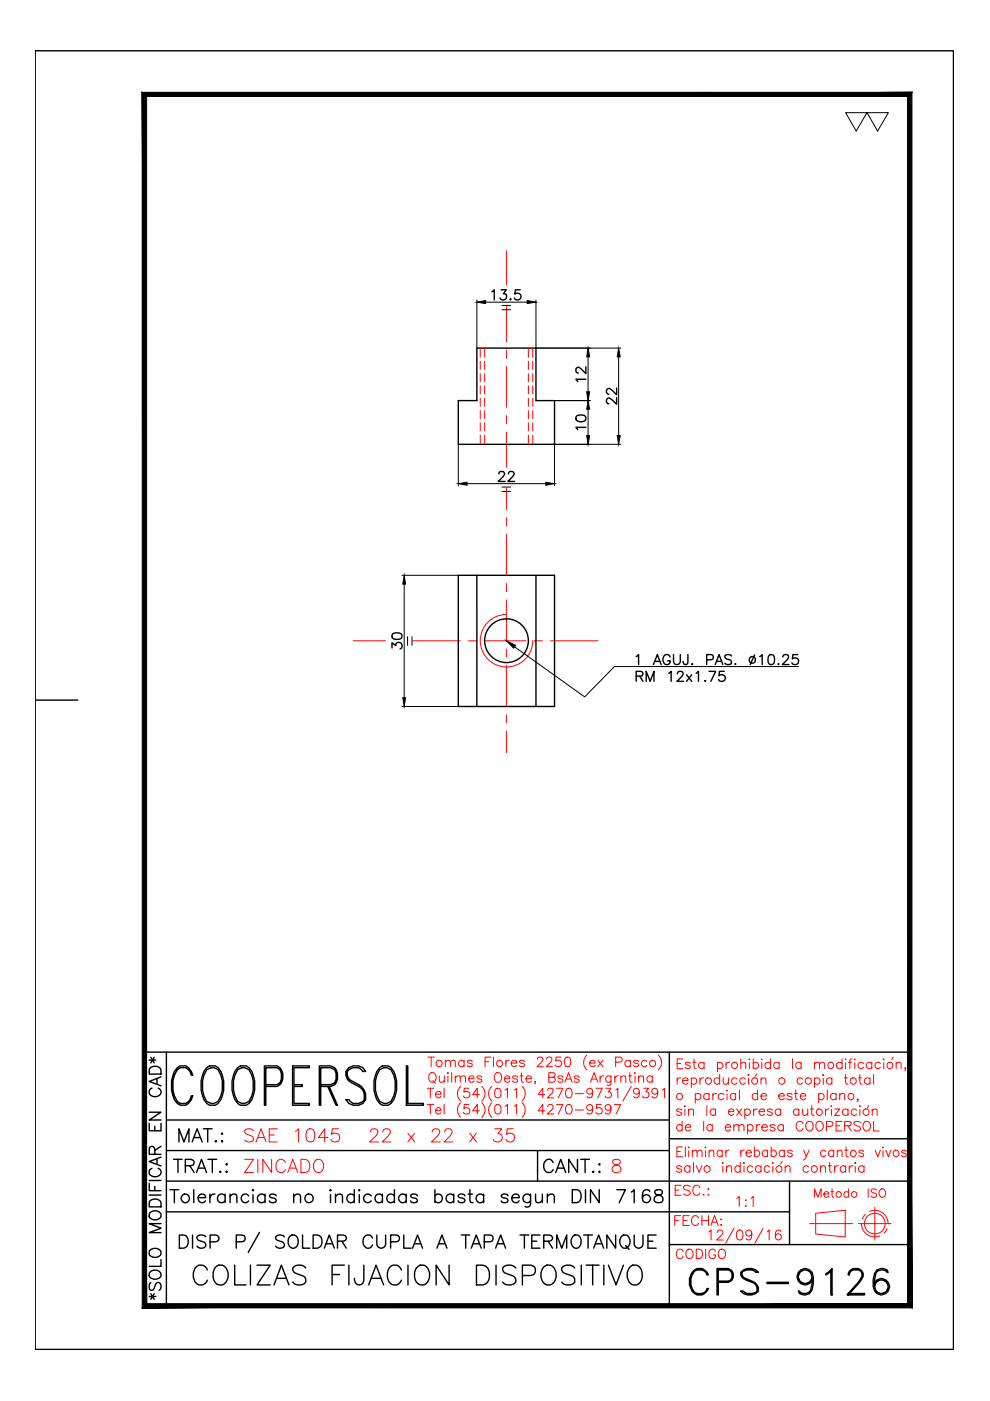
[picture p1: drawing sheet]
<svg xmlns="http://www.w3.org/2000/svg" width="210mm" height="297mm" viewBox="0 0 210 297" stroke-linecap="round" stroke-linejoin="round" font-family="sans-serif">
<!-- layer: CL -->
<g fill="none" stroke="#f00" stroke-width=".21">
<path d="M107.4 53.2v7.2M107.4 65v7.5M107.4 74.2v1.8M107.4 77.7v8.7M107.4 88.1v1.7M107.4 91.6v7.5M107.4 103.5v4.5M107.4 109.8v1.7M107.4 113.3v8.7M74.9 135.9h6.9M87.5 135.9h10.1M99.3 135.9h1.8"/>
<path d="M102.8 135.9h8.7M107.4 123.7v1.7M107.4 127.2v8.7M107.4 137.6v1.7M113.3 135.9h1.7M116.7 135.9h10.1M107.4 141.1v8.7M107.4 151.5v1.8M107.4 155v4.6"/>
</g>
<!-- layer: 0 -->
<g fill="none" stroke="#000" stroke-width=".3">
<path d="M7.5 10.8h194.7v275.3h-194.7zM101.1 73.8h12.5v11.1h4v9.3h-20.4v-9.3h3.9zM97.2 122h20.4v27.8h-20.4zM101.1 122v27.8M113.6 122v27.8M7.5 148.4h9M30.6 223.1h162.3v53.7h-162.3zM31.6 238.2v1.5h2.5v-1.5M31.6 235.8h2.5l-2.5 1.7h2.5M31.6 224.8h1.4M31.7 226.5a1.43 1.43 0 0 1 2.4 .4v.8h-2.5zM32 224.2l.7 1.2"/>
<path d="M32.2 230.7a.94 .94 0 0 0-.6 1 .94 .94 0 0 0 1 .8 1.12 1.12 0 0 0 1.2-.2 1.12 1.12 0 0 0 .2-1.2l-.5-.4M32.7 224.2l-.7 1.2M32.8 238.8v.9M33.3 228.7v1.2M34.1 228.3l-2.5 1 2.5 .9M35.3 237.5h106.6M35.3 223.1v53.7M37.6 226.4l.6-.4a2.21 2.21 0 0 1 2.7 2h-.3l-.3-.8-.9-.8h-1.2l-.6 .4a6.1 6.1 0 0 0 0 6.7l.6 .4h1.2l.9-.8 .3-.8h.3a2.08 2.08 0 0 1-3.3 1.6 6.1 6.1 0 0 1 0-7.5zM43.1 239.3h1.9M43.8 226.4l.6-.4a2.22 2.22 0 0 1 2.7 2 6.4 6.4 0 0 1-.9 5.9l-.6 .4a2.22 2.22 0 0 1-2.7-2 6.4 6.4 0 0 1 .9-5.9zM43.8 226.8l1-.4h.6l.8 .4a6.3 6.3 0 0 1 0 6.7l-.8 .4h-.6l-1-.4a6.3 6.3 0 0 1 0-6.7zM44 239.3v2.8"/>
<path d="M50.4 226.4l.6-.4a2.22 2.22 0 0 1 2.7 2 6.4 6.4 0 0 1-.9 5.9l-.6 .4a2.22 2.22 0 0 1-2.7-2 6.4 6.4 0 0 1 .9-5.9zM50.4 226.8l.9-.4h.6l.9 .4a6.3 6.3 0 0 1 0 6.7l-.9 .4h-.6l-.9-.4a6.3 6.3 0 0 1 0-6.7zM56.4 230h2.3l.7-.4 .3-.8v-1.2l-.3-.8-.7-.4h-2.3v7.9h-.3v-8.3h2.6a2.48 2.48 0 0 1 0 4.3h-2.3M62 226h3.6v.4h-3.3v7.5h3.3v.4h-3.6zM62.3 230h1.8v.3h-1.8M68 230h2.1l.9-.4 .3-.8v-1.2l-.3-.8-.9-.4h-2.1v7.9h-.3v-8.3h2.4a2.29 2.29 0 0 1 1.2 3.6l-.3 .4-.9 .3h-2.1M69.5 230.3l1.8 4h.3l-1.8-4M74 226.4a2.41 2.41 0 0 1 3.5 .8h-.6l-.3-.4a2.08 2.08 0 0 0-3 .4v.8l.4 .8 2 1.2a2.94 2.94 0 0 1 1.5 3.1 2.37 2.37 0 0 1-4.2 0h.7l.3 .4a2.02 2.02 0 0 0 2.9-.4 2.39 2.39 0 0 0-1.2-2.8l-1.4-.7a2.16 2.16 0 0 1-1.3-2.4zM80.5 226.4l.6-.4a2.22 2.22 0 0 1 2.7 2 6.4 6.4 0 0 1-.9 5.9l-.6 .4a2.22 2.22 0 0 1-2.7-2 6.4 6.4 0 0 1 .9-5.9zM80.5 226.8l.9-.4h.6l.9 .4a6.3 6.3 0 0 1 0 6.7l-.9 .4h-.6l-.9-.4a6.3 6.3 0 0 1 0-6.7zM86.2 226h.3v7.9h3.3v.4h-3.6zM141.9 223.1v53.7"/>
<path d="M31.6 250.9v1.5h2.5M31.6 253.4h2.5M31.6 250.3h2.5M31.7 257.2a1.49 1.49 0 0 1 2.4 .2 1.33 1.33 0 0 1-.9 1.3 1.33 1.33 0 0 1-1.5-.5zM31.7 254.7a1.43 1.43 0 0 1 2.4 .4v.8h-2.5zM32.2 247.7a.91 .91 0 0 0-.6 1 .91 .91 0 0 0 1 .8 1.12 1.12 0 0 0 1.2-.3 1.12 1.12 0 0 0 .2-1.2l-.5-.3M32.8 244.7v-1.1a.61 .61 0 0 0-1-.4l-.2 .4v1.1h2.5M32.8 251.5v.9M33.3 245.7v1.2M34.1 259.4h-2.5l2.5 1-2.5 .9h2.5M34.1 245.3l-2.5 1 2.5 .9M34.1 243l-1.3 .9"/>
<path d="M35.3 256.9h132.1M35.3 250.4h157.6M35.3 243.9h106.6M36 252.2h1.9M36.8 245.8h1.8M37 252.2v2.8M37.7 245.8v2.8M37.9 242.1v-2.8l1.1 2.8 1.1-2.8v2.8M39.3 247.2l1.6-.2a.66 .66 0 0 0 0-1l-.4-.2h-1.2v2.8M40.2 247.2l1 1.4M40.7 242.1l1.1-2.8 1.1 2.8M41.1 252.2v2.8"/>
<path d="M41.1 241.2h1.3M41.7 248.6l1-2.8 1.1 2.8M42 253.9h1.6a.81 .81 0 0 0-1-.8 .81 .81 0 0 0-.6 1.1 .85 .85 0 0 0 .7 .8 .85 .85 0 0 0 .9-.4M42.1 247.7h1.3M44.1 245.8h1.8M44.5 253.2v1.8M45 245.8v2.8M45.6 253.2a.92 .92 0 0 0-1.1 .7M45.6 242l.2-.1 .1 .1-.1 .1zM46.6 248.5l.1-.2 .1 .2-.1 .1zM47 240.4l.1-.1 .1 .1-.1 .1zM47 242l.1-.1 .1 .1-.1 .1z"/>
<path d="M47.7 253.5a.9 .9 0 0 0-1.3-.1 .9 .9 0 0 0 0 1.3 .9 .9 0 0 0 1.3-.1M47.7 253.2v1.8M47.9 246.9l.2-.2 .1 .2-.1 .1zM47.9 248.5l.2-.2 .1 .2-.1 .1zM48.8 253.7l.6-.5 .7 .1 .1 1.7M48.8 253.2v1.8M52.7 253.5a.88 .88 0 0 0-1.3-.1 .88 .88 0 0 0 0 1.3 .88 .88 0 0 0 1.3-.1M53.7 252.2l.1 .2-.1 .1-.2-.1zM53.7 253.3v1.7M56.2 253.5a.9 .9 0 0 0-1.3-.1 .9 .9 0 0 0 0 1.3 .9 .9 0 0 0 1.3-.1M56.2 253.2v1.8M58.6 253.5a.84 .84 0 0 0-1.5 0l.1 .3 1.2 .4 .2 .4a.84 .84 0 0 1-1.5 0"/>
<path d="M62.3 253.7l.6-.5 .7 .1 .1 1.7M62.3 253.2v1.8M70.1 252.2l.1 .2-.1 .1-.2-.1zM70.1 253.3v1.7M71.1 253.7l.7-.5 .7 .1 .1 1.7M71.1 253.2v1.8M75.1 253.5a.88 .88 0 0 0-1.3-.1 .88 .88 0 0 0 0 1.3 .88 .88 0 0 0 1.3-.1M75.1 252.2v2.8M76.2 252.2l.1 .2-.1 .1-.2-.1zM76.2 253.3v1.7M78.7 253.5a.9 .9 0 0 0-1.3-.1 .9 .9 0 0 0 0 1.3 .9 .9 0 0 0 1.3-.1M81.1 253.5a.88 .88 0 0 0-1.3-.1 .88 .88 0 0 0 0 1.3 .88 .88 0 0 0 1.3-.1"/>
<path d="M81.1 253.2v1.8M83.6 253.5a.9 .9 0 0 0-1.3-.1 .9 .9 0 0 0 0 1.3 .9 .9 0 0 0 1.3-.1M83.6 252.2v2.8M86.1 253.5a.9 .9 0 0 0-1.3-.1 .9 .9 0 0 0 0 1.3 .9 .9 0 0 0 1.3-.1M86.1 253.2v1.8M88.5 253.5a.84 .84 0 0 0-1.4 0l.1 .3 1.2 .4 .1 .4a.84 .84 0 0 1-1.4 0M92.2 253.5a.88 .88 0 0 1 1.3-.1 .88 .88 0 0 1 0 1.3 .88 .88 0 0 1-1.3-.1M92.2 252.2v2.8M96.2 253.5a.9 .9 0 0 0-1.3-.1 .9 .9 0 0 0 0 1.3 .9 .9 0 0 0 1.3-.1M96.2 253.2v1.8M98.6 253.5a.84 .84 0 0 0-1.5 0l.2 .3 1.1 .4 .2 .4a.84 .84 0 0 1-1.5 0M99.2 253.2h1"/>
<path d="M99.6 252.2v2.3l.2 .4 .5 .1M102.5 253.5a.9 .9 0 0 0-1.3-.1 .9 .9 0 0 0 0 1.3 .9 .9 0 0 0 1.3-.1M102.5 253.2v1.8M107.7 253.5a.84 .84 0 0 0-1.4 0l.1 .3 1.2 .4 .1 .4a.84 .84 0 0 1-1.4 0M108.5 253.9h1.6a.68 .68 0 0 0-.5-.7 .89 .89 0 0 0-1.1 1.1 .89 .89 0 0 0 1.6 .3M112.5 253.2v2.1a.75 .75 0 0 1-1.2 .5M112.5 253.5a.9 .9 0 0 0-1.3-.1 .9 .9 0 0 0 0 1.3 .9 .9 0 0 0 1.3-.1M113.6 253.2l.1 1.7 .7 .1 .6-.5M114 243.9v6.5M115 253.2v1.8M116 253.7l.7-.5 .7 .1 .1 .4v1.3M116 253.2v1.8"/>
<path d="M117.3 246.5a.95 .95 0 0 0-1.5-.5 1.58 1.58 0 0 0 .3 2.6 .97 .97 0 0 0 1.2-.6M117.8 248.6l1.1-2.8 1 2.8M118.2 247.7h1.3M121.3 252.2h1a1.46 1.46 0 0 1 .9 1.4 1.46 1.46 0 0 1-.9 1.4h-1zM122.4 245.8v2.8l-1.8-2.8v2.8M123.1 245.8h1.9M124.1 245.8v2.8M124.1 252.2v2.8M125.6 248.5l.2-.2 .1 .2-.1 .1zM127 246.9l.1-.2 .1 .2-.1 .1zM127 248.5l.1-.2 .1 .2-.1 .1zM127.1 252.2v2.8l-1.9-2.8v2.8"/>
<path d="M130.8 252.2h1.8l-1.3 2.8M133.8 252.7l.7-.5v2.8M137.8 252.6a.79 .79 0 0 0-.8-.4 .79 .79 0 0 0-.7 .5 2.08 2.08 0 0 0 .3 2.2 .87 .87 0 0 0 1.3-.4 .87 .87 0 0 0-.6-1.2 .87 .87 0 0 0-1.1 .8M139 252.4l-.2 .5a1.53 1.53 0 0 0 1.4 .6 .76 .76 0 0 1 .4 .9 .76 .76 0 0 1-.7 .6 .93 .93 0 0 1-1.2-.5 .87 .87 0 0 1 .8-1.1l.6-.1a.58 .58 0 0 0 .2-.9l-.4-.2zM141.9 241.4h51M167.4 250.4v13.5M31.6 274.9h1.4M31.7 269.8a1.46 1.46 0 0 1 2.4 .2 1.33 1.33 0 0 1-.9 1.2 1.33 1.33 0 0 1-1.5-.5zM31.7 265.1a1.49 1.49 0 0 1 2.4 .3 1.33 1.33 0 0 1-.9 1.2 1.33 1.33 0 0 1-1.5-.5zM32 271.9a1.12 1.12 0 0 0 0 1.7 .6 .6 0 0 0 .7-.5l.2-.7a.59 .59 0 0 1 .5-.5 .59 .59 0 0 1 .6 .3 1.07 1.07 0 0 1-.2 1.4M32 274.3l.7 1.2M32.7 274.3l-.7 1.2"/>
<path d="M34.1 267.1v1.4h-2.5M38 261.8h1a1.49 1.49 0 0 1 .9 1.4 1.49 1.49 0 0 1-.9 1.4h-1zM40.8 261.8v2.8M43.6 262.2a1.27 1.27 0 0 0-1.8 0 .69 .69 0 0 0 .5 .8l.8 .3a.68 .68 0 0 1 .5 .5 .68 .68 0 0 1-.2 .7 1.21 1.21 0 0 1-1.6-.3M44 269.3a1.42 1.42 0 0 0-1.4-1.1 1.42 1.42 0 0 0-1.4 1.1 2.4 2.4 0 0 0 1 3.1 1.49 1.49 0 0 0 1.8-1M44.5 263.3h1.2a.72 .72 0 0 0 .7-.5 .72 .72 0 0 0-.2-.7l-.5-.3h-1.2v2.8M45.9 268.4a1.61 1.61 0 0 1 2.5 1.4 1.94 1.94 0 0 1-2 2.6 2.47 2.47 0 0 1-.5-4zM49.8 268.2v4.2h2.3M50.1 263.3l1.6-.1a.76 .76 0 0 0 0-1.2l-1.6-.2v2.8M53.1 268.2v4.2M54.5 268.2h2.8l-2.8 4.2h2.8M55 261.3l-2.4 4.2"/>
<path d="M58.1 272.4l1.6-4.2 1.6 4.2M58.7 271h2M60.3 262.2a1.27 1.27 0 0 0-1.9 0 .68 .68 0 0 0 .6 .8l.8 .3a.7 .7 0 0 1 .2 1.2 1.21 1.21 0 0 1-1.6-.3M61.4 262.2a1.04 1.04 0 0 1 1.1-.3 1.04 1.04 0 0 1 .7 1 1.21 1.21 0 0 1-.3 1.3 1.21 1.21 0 0 1-1.3 .3 1.74 1.74 0 0 1-.2-2.3zM64.1 261.8v2.8h1.6M64.8 268.8a1.8 1.8 0 0 0-2.7 0 .99 .99 0 0 0 .7 1.2l1.6 .6 .4 .6v.6a1.8 1.8 0 0 1-2.7 0M66.4 261.8h.9a1.49 1.49 0 0 1 1 1.4 1.49 1.49 0 0 1-1 1.4h-.9zM68.8 264.6l1-2.8 1.1 2.8M69.2 263.7h1.3M70.4 270.2h1.6M71.6 263.2l1.6-.2a.65 .65 0 0 0 0-1l-1.6-.2v2.8M72.5 263.2l.9 1.4"/>
<path d="M73 268.2h-2.6v4.2M74 268.2v4.2M77.1 268.2v3.2l-.1 .6a.96 .96 0 0 1-1.6 0l-.2-1M78.2 272.4l1.5-4.2 1.6 4.2M78.8 271h1.9M79 262.5a1.03 1.03 0 0 0-1.2-.7 1.03 1.03 0 0 0-.8 1.1 1.34 1.34 0 0 0 1.3 1.7l.7-.6M79.9 261.8v2a.94 .94 0 0 0 .9 .8 .94 .94 0 0 0 1-.8v-2M82.8 263.3l1.6-.1a.76 .76 0 0 0 0-1.2l-1.6-.2v2.8M85.1 269.3a1.52 1.52 0 0 0-1.7-1.1 1.52 1.52 0 0 0-1.3 1.6 2.27 2.27 0 0 0 1.2 2.6 1.49 1.49 0 0 0 1.8-1M85.6 261.8v2.8h1.6M86.5 268.2v4.2M87.5 264.6l1-2.8 1.1 2.8"/>
<path d="M87.9 263.7h1.3M88.3 268.8a1.43 1.43 0 0 1 1.4-.6 1.43 1.43 0 0 1 1.2 1.1 2.4 2.4 0 0 1-1 3.1 1.67 1.67 0 0 1-2-1.6v-1zM92.6 264.6l1.1-2.8 1.1 2.8M93 263.7h1.3M95.2 268.2v4.2l-2.7-4.2v4.2M97.8 261.8h1.8M98.7 261.8v2.8M99.9 264.6l1.1-2.8 1 2.8M100.3 263.7h1.3M101 268.2h1.4a2.28 2.28 0 0 1 1 3.6l-.4 .4-.6 .2h-1.4zM102.7 263.3l1.6-.1a.73 .73 0 0 0 .2-.8 .73 .73 0 0 0-.6-.6h-1.2v2.8M105.1 264.6l1-2.8 1.1 2.8"/>
<path d="M105.2 268.2v4.2M105.5 263.7h1.3M109.4 268.8a1.86 1.86 0 0 0-2.8 0 1.06 1.06 0 0 0 .8 1.2l1.2 .4a1.13 1.13 0 0 1 .8 1.4 1.86 1.86 0 0 1-2.8 0M110.3 261.8h1.8M110.8 270.4h1.7a1.1 1.1 0 0 0 1.1-1.1 1.1 1.1 0 0 0-1.1-1.1h-1.7v4.2M111.2 261.8v2.8M112.7 263.2h1.1M114.5 261.8h-1.8v2.8h1.8M115.3 263.2h1.2a.73 .73 0 0 0 .7-.8l-.3-.4-.4-.2h-1.2v2.8M115.5 268.4a1.61 1.61 0 0 1 2.4 1.4 1.94 1.94 0 0 1-2 2.6 2.41 2.41 0 0 1-.4-4zM116.2 263.2l1 1.4M118 264.6v-2.8l1.1 2.8 1.1-2.8v2.8"/>
<path d="M121.6 262a1.04 1.04 0 0 1 1.6 .9 1.29 1.29 0 0 1-1.3 1.7 1.61 1.61 0 0 1-.3-2.6zM121.8 268.8a1.8 1.8 0 0 0-2.7 0 .99 .99 0 0 0 .8 1.2l1.6 .6 .3 .6v.6a1.8 1.8 0 0 1-2.7 0M123.2 268.2v4.2M123.8 261.8h1.8M124.3 268.2h2.7M124.7 261.8v2.8M125.7 268.2v4.2M125.9 264.6l1-2.8 1.1 2.8M126.3 263.7h1.3M128 268.2v4.2M129 268.2l1.6 4.2 1.6-4.2M130.5 261.8v2.8l-1.8-2.8v2.8"/>
<path d="M131.7 262.2a1.04 1.04 0 0 1 1.2-.3 1.04 1.04 0 0 1 .7 1 1.34 1.34 0 0 1-1.4 1.7l-.2-.1a1.62 1.62 0 0 1-.3-2.3zM132.6 264.1l.8 .8M133.4 268.8a1.52 1.52 0 0 1 1.8-.5 1.52 1.52 0 0 1 1 1.5 2.27 2.27 0 0 1-1.2 2.6 1.94 1.94 0 0 1-2-2.6zM134.5 261.8v2a.94 .94 0 0 0 .9 .8 .94 .94 0 0 0 .9-.8v-2M137.4 263.2h1M139.1 261.8h-1.7v2.8h1.7M141.9 263.9h51M147.2 269.3a1.87 1.87 0 0 1 3 1h-.3l-.2-.5a1.84 1.84 0 0 0-2.5-.3 3.5 3.5 0 0 0 0 4.5 1.84 1.84 0 0 0 2.5-.3l.2-.5h.3a1.9 1.9 0 0 1-1.9 1.4 1.9 1.9 0 0 1-1.8-1.4 3.2 3.2 0 0 1 .7-3.9zM152.3 271.6h2.1l.6-.2 .2-.6v-.8l-.2-.5-.6-.2h-2.1v5.2h-.3v-5.5h2.4a1.51 1.51 0 0 1 1.1 1.4 1.51 1.51 0 0 1-1.1 1.5h-2.1M157.1 269.8a2.43 2.43 0 0 1 3.7 0h-.6a2.04 2.04 0 0 0-2.9 0v.5l.3 .5a7.1 7.1 0 0 1 2.9 1.6l.3 .5v.8a2.45 2.45 0 0 1-3.7 0h.5a1.96 1.96 0 0 0 2.9 0 1.52 1.52 0 0 0-1.1-1.8 2.81 2.81 0 0 1-2.3-1.6zM162.6 271.9h4.5v.2h-4.5zM169.3 271.1a1.58 1.58 0 0 0 2.3 .8l.6-.8"/>
<path d="M169.3 270.3a1.58 1.58 0 0 1 2.3-.8l.6 .8M169.5 274l.8 .2 1.3-.2M170.3 269.3a1.58 1.58 0 0 0-.8 2.3l.8 .5M171.1 269.3l.8 .5a4.8 4.8 0 0 1-.5 4.4M172.2 271.6a1.73 1.73 0 0 1-2.6 .4 1.73 1.73 0 0 1 0-2.6 1.73 1.73 0 0 1 2.6 .4l.2 1v1.3l-.2 1.4a1.79 1.79 0 0 1-2.7 .7l-.2-.5h.2l.3 .5M172.2 270.8l-.3 .8-.8 .5M175.1 270l.5-.2 .8-.8v5.5h-.2v-5l-1.1 .8zM179.8 274.2h3.5v.3h-3.7l2.9-3.4a1.1 1.1 0 0 0-.5-1.8h-1.1l-.5 .2-.3 .8h-.3a1.39 1.39 0 0 1 1.1-1.3h1.1a1.37 1.37 0 0 1 .8 2.1l-.5 .8-2.5 2.6M185.4 273.2a1.58 1.58 0 0 0 2.4 .8l.5-.8M185.4 272.4a1.58 1.58 0 0 1 2.4-.8l.5 .8M185.9 269.5l.8-.2 1.4 .2M186.2 269.3a5.2 5.2 0 0 0-.5 4.4l.8 .5"/>
<path d="M186.5 271.4l-.8 .5-.3 .8M187.3 271.4a1.58 1.58 0 0 1 .8 2.3l-.8 .5M187.8 269.3l.3 .5h.2l-.2-.5a1.74 1.74 0 0 0-2.7 .7l-.3 1.4v1.3l.3 1a1.73 1.73 0 0 0 2.6 .4 1.73 1.73 0 0 0 0-2.6 1.73 1.73 0 0 0-2.6 .4"/>
<circle cx="107.4" cy="135.8" r="4.6"/>
<circle cx="39.3" cy="254.1" r=".91"/>
<circle cx="65.5" cy="254.1" r=".92"/>
</g>
<!-- layer: FI -->
<path d="M107.4 130.3a5.6 5.6 0 0 0-5.6 5.5 5.6 5.6 0 0 0 5.6 5.6 5.6 5.6 0 0 0 5.6-5.6" fill="none" stroke="#f00" stroke-width=".21"/>
<!-- layer: OC -->
<g fill="none" stroke="#f00" stroke-width=".21">
<path d="M101.8 73.8v1.9M101.8 76.6v1.7M101.8 79.2v1.8M102.8 73.8v1.9M102.8 76.6v1.7M102.8 79.2v1.8M112 73.8v1.9M112 76.6v1.7M112 79.2v1.8M113 73.8v1.9M113 76.6v1.7M113 79.2v1.8"/>
<path d="M101.8 81.8v1.7M101.8 84.4v1.8M101.8 87.1v1.7M101.8 89.6v1.8M101.8 92.3v1.9M102.8 81.8v1.7M102.8 84.4v1.8M102.8 87.1v1.7M102.8 89.6v1.8M102.8 92.3v1.9M112 81.8v1.7M112 84.4v1.8"/>
<path d="M112 87.1v1.7M112 89.6v1.8M112 92.3v1.9M113 81.8v1.7M113 84.4v1.8M113 87.1v1.7M113 89.6v1.8M113 92.3v1.9"/>
</g>
<!-- layer: 0 -->
<path d="M30.2 19.6l.9 .9 162.3-.9zM31.1 20.5l162.3-.9-1 .9zM192.4 20.5l1 256.8v-257.7zM192.4 20.5l1 256.8-1-.9zM30.2 277.3h163.2l-1-.9zM30.2 277.3l.9-.9h161.3zM30.2 19.6v257.7l.9-.9zM30.2 19.6l.9 .9v255.9z" fill="#000" stroke="#000" stroke-width=".21"/>
<!-- layer: CO -->
<g fill="none" stroke="#000" stroke-width=".21">
<path d="M179.3 23.9h4.5l-2.3 3.9zM183.8 23.9h4.6l-2.3 3.9zM101.1 63.6v10.1M103 64.1h8.8M106.4 64.8h1.9M106.4 65.7h1.9M113.6 63.6v10.1M113.7 73.8h17.9M124.7 75.7v7.4M131.2 75.7v16.6M97.2 94.2v8.8M117.6 94.2v8.8"/>
<path d="M117.7 94.2h13.9M117.7 84.9h7.5M124.7 86.8v5.5M99 102.5h16.7M106.4 103.3h1.9M106.4 104.2h1.9M85.2 122h11.9M85.7 123.8v24.1M86.4 135v1.8M87.3 135v1.8M109.1 137.1l14.9 10.7 6.3-6.5h39M85.2 149.8h11.9"/>
</g>
<g fill="#000" stroke="#000" stroke-width=".21">
<path d="M101.1 64.1l1.9-.4v.7zM111.8 63.7l1.8 .4-1.8 .3zM124.7 73.8l.3 1.9h-.6zM131.2 73.8l.3 1.9h-.6zM124.4 92.3h.6l-.3 1.9zM124.7 84.9l.3 1.9h-.6zM124.4 83.1h.6l-.3 1.8zM130.9 92.3h.6l-.3 1.9zM97.2 102.5l1.8-.3v.7zM115.7 102.2l1.9 .3-1.9 .4zM85.7 122l.3 1.8h-.6zM107.4 135.9l1.9 .9-.4 .6z"/>
<path d="M85.4 147.9h.6l-.3 1.9z"/>
</g>
<g fill="none" stroke="#000" stroke-width=".3">
<path d="M104.3 61.9l.5-.5v2.2M106.2 61.4h1.1l-.6 .9a.68 .68 0 0 1 .7 .8 .68 .68 0 0 1-.9 .5l-.4-.2-.1-.2M108.1 63.5h.2v.1zM110.3 61.4h-1l-.2 1a.74 .74 0 0 1 1.2-.1 .74 .74 0 0 1-.1 1.1 .74 .74 0 0 1-1.1-.2M124.2 77.8v1.4l-1.3-1.2a.47 .47 0 0 0-.5-.1 .47 .47 0 0 0-.3 .4l.1 .6 .4 .2M122.2 88.3a1.71 1.71 0 0 1 1.9 0 .73 .73 0 0 1-.3 1 1.06 1.06 0 0 1-1.7-.7zM124.2 90.6h-2.1l.4 .5M124.2 80.4h-2.1l.4 .5M130.7 84.3v1.4l-1.5-1.3-.4 .1-.2 .3v.4l.2 .3 .3 .1M130.7 82.3v1.4l-1.5-1.3-.4 .1-.2 .3v.4l.2 .3 .3 .1M105.8 100.5v-.3l.3-.2h.7a.47 .47 0 0 1 .1 .8l-1.3 1.3h1.5M107.8 100.5l.1-.3 .3-.2h.6a.47 .47 0 0 1 .1 .8l-1.2 1.3h1.4"/>
<path d="M83.1 137.4v-1.1l.8 .6a.68 .68 0 0 1 .8-.7 .68 .68 0 0 1 .5 .9l-.1 .3-.3 .2M83.2 134.5a1.71 1.71 0 0 1 1.9 0 .71 .71 0 0 1-.3 1 1.84 1.84 0 0 1-1.6-.2zM134.9 139.2l.5-.4v2.1M142.1 139.3a.78 .78 0 0 0-.9-.5 .78 .78 0 0 0-.6 .8v.5a.76 .76 0 0 0 .7 .8 .76 .76 0 0 0 .8-.8h-.5M142.8 138.8v1.5a.73 .73 0 0 0 .7 .6 .73 .73 0 0 0 .7-.6v-1.5M145.9 138.8l-.1 1.9-.3 .2-.5-.1-.2-.6M149.8 139.9l1.2-.1a.56 .56 0 0 0 .2-.6 .56 .56 0 0 0-.5-.4h-.9v2.1M155.1 139.1a.79 .79 0 0 0-.8-.3 .79 .79 0 0 0-.6 .5l.4 .4 .6 .2a.55 .55 0 0 1 .2 .9 1.04 1.04 0 0 1-1.2-.2M160 138.9l-.9 2M161.1 139.2l.5-.4v2.1M163.1 138.9a.71 .71 0 0 1 1 .3 1.84 1.84 0 0 1-.2 1.6 .73 .73 0 0 1-1-.3 1.95 1.95 0 0 1 .2-1.6zM166 139.3l.2-.4a.67 .67 0 0 1 1 .3l-.3 .7-1 1h1.4"/>
<path d="M169.1 138.8h-1l-.1 .9a.74 .74 0 0 1 1.1 0 .74 .74 0 0 1-.1 1.1 .74 .74 0 0 1-1.1-.3M134.9 143.4l1.2-.1a.52 .52 0 0 0 0-.9l-1.2-.1v2.2M135.6 143.4l.7 1.1M137 144.5v-2.2l.9 2.2 .8-2.2v2.2M138.5 140.9l.9-2.1 .8 2.1M138.9 140.2h1M141.8 142.8l.5-.5v2.2M143.6 142.8l.2-.4 .2-.1h.5l.3 .3a.67 .67 0 0 1-.3 .8l-1 1.1h1.5M145.6 143.1l1.1 1.4M146.7 140.8h.2zM146.7 143.1l-1.1 1.4M147.6 142.8l.5-.5v2.2"/>
<path d="M149.4 144.4h.2zM150.3 142.3h1.4l-1 2.2M151.7 140.9l.8-2.1 .8 2.1M151.9 140.2h1.1M153.6 142.3h-1.1v1a.74 .74 0 0 1 1.1-.1 .74 .74 0 0 1-.1 1.1 .74 .74 0 0 1-1.1-.2M155.8 140.8h.2zM164.9 140.8h.3z"/>
<circle cx="159.5" cy="139.9" r=".7"/>
</g>
<!-- layer: 1 -->
<g fill="none" stroke="#f00" stroke-width=".21">
<path d="M90.6 230.7h1.4M90.6 234.2h1.4M90.7 224.1h1.4M91.2 230.7v2.1M91.2 234.2v2M91.3 227.5a.98 .98 0 0 1 1.1 .4 .98 .98 0 0 1-.1 1.3 .75 .75 0 0 1-.9 .2 .75 .75 0 0 1-.5-.7 1.18 1.18 0 0 1 .4-1.2zM91.4 224.1v2.1M91.8 229.1l.5 .5M92.3 232h1.2a.62 .62 0 0 0-.9-.5 .62 .62 0 0 0-.2 1 .6 .6 0 0 0 1.1 0M92.3 235.4h1.2a.6 .6 0 0 0-.7-.6 .6 .6 0 0 0-.5 .8 .63 .63 0 0 0 .5 .6 .63 .63 0 0 0 .7-.3M93.1 228.1l.1 1.3 .5 .1 .5-.4M94.2 230.7v2.1"/>
<path d="M94.2 234.2v2M94.2 228.1v1.4M94.4 225.2l.5-.4 .5 .1 .1 1.3M94.4 224.8v1.4M95 227.4l.1 .1-.1 .1zM95 228.2v1.3M95.5 225.2l.4-.4 .5 .1 .1 1.3M95.8 227.4v2.1M96.5 228.5l.5-.4 .5 .1 .1 1.3M96.5 228.1v1.4M97.6 228.5l.5-.4 .5 .1 .1 1.3M97.7 230.3a2.08 2.08 0 0 0 0 3.1"/>
<path d="M97.7 233.8a2.13 2.13 0 0 0 0 3.1M98.4 225.1a.66 .66 0 0 0-1-.1 .66 .66 0 0 0 0 1 .66 .66 0 0 0 1-.1M98.4 224.8v1.4M99.4 228.7h1.1a.62 .62 0 0 0-.9-.5 .62 .62 0 0 0-.1 1 .6 .6 0 0 0 1 0M99.4 230.7h-1v.9a.73 .73 0 0 1 1 0 .73 .73 0 0 1-.1 1 .73 .73 0 0 1-1-.2M99.4 234.2h-1v.8a.72 .72 0 0 1 1 0 .72 .72 0 0 1-.1 1.1 .72 .72 0 0 1-1-.3M100.1 225.1a.6 .6 0 0 0-1 0l.3 .3 .6 .2 .1 .3a.6 .6 0 0 1-1 0M101.7 232.1h-1.5l1-1.4v2.1M101.7 235.5h-1.5l1-1.3v2M102.1 230.3a2 2 0 0 1 0 3.1M102.1 233.8a2.04 2.04 0 0 1 0 3.1M102.2 228.4a.6 .6 0 0 0-1.1 0l.3 .3 .7 .2 .1 .3a.6 .6 0 0 1-1.1 0"/>
<path d="M102.8 225.1h.8M104.1 224.1h-1.3v2.1M104.3 230.3a2.08 2.08 0 0 0 0 3.1M104.3 233.8a2.13 2.13 0 0 0 0 3.1M104.6 224.1v2.1M105.2 230.8a.69 .69 0 0 1 .9 .3 1.77 1.77 0 0 1-.2 1.6 .68 .68 0 0 1-.9-.3 1.73 1.73 0 0 1 .2-1.6zM105.2 227.5a1.02 1.02 0 0 1 1.2 .7 1.02 1.02 0 0 1-.6 1.3h-.4a1.19 1.19 0 0 1-.2-2zM105.2 234.3a.64 .64 0 0 1 .9 .2 1.73 1.73 0 0 1-.2 1.6 .68 .68 0 0 1-.9-.3 1.66 1.66 0 0 1 .2-1.5zM106.9 228.7h1.2a.62 .62 0 0 0-.9-.5 .62 .62 0 0 0-.2 1 .6 .6 0 0 0 1.1 0M107.1 231.1l.5-.4v2.1M107.1 234.5l.5-.3v2M107.2 224.8v1.4"/>
<path d="M108 224.8a.64 .64 0 0 0-.8 .6M108.4 225.4h1.2a.63 .63 0 0 0-.9-.5 .63 .63 0 0 0-.2 1 .64 .64 0 0 0 1.1 0M109 231.1l.5-.4v2.1M109 234.5l.5-.3v2M109.7 228.4a.6 .6 0 0 0-1 0l.3 .3 .7 .2v.3a.6 .6 0 0 1-1 0M110.3 228.1h.6M110.5 227.4v1.7l.1 .3 .4 .1M110.7 230.3a2.08 2.08 0 0 1 0 3.1M110.7 233.8a2.13 2.13 0 0 1 0 3.1M111.2 225.1a.63 .63 0 0 0-1.1 0l.3 .3 .7 .2 .1 .3a.63 .63 0 0 1-1.1 0M111.5 228.7h1.2a.62 .62 0 0 0-.9-.5 .62 .62 0 0 0-.2 1 .6 .6 0 0 0 1.1 0M113.6 229.4h-.3l.1-.2 .2 .2-.3 .4"/>
<path d="M113.9 224.6l.1-.3 .3-.2 .6 .1 .2 .3-.3 .7-1 1h1.4M115.5 232.1h-1.4l1-1.4v2.1M115.5 235.5h-1.4l1-1.3v2M115.9 224.6l.1-.3 .3-.2 .6 .2a.72 .72 0 0 1-.1 .9l-1 1h1.4M116.1 231.2l.1-.3 .3-.2 .7 .2a.72 .72 0 0 1-.2 .9l-1 1h1.4M116.1 234.7l.1-.3 .3-.2h.4l.3 .2a.72 .72 0 0 1-.2 .9l-1 .9h1.4M116.3 228.4l1.2-.1 .2-.3-.1-.4-.4-.2h-.9v2.1h.9a.53 .53 0 0 0 .5-.6 .53 .53 0 0 0-.5-.5M118 230.7h1.4l-1 2.1M118 234.2h1.4l-1 2M118.9 224.1h-1l-.1 .9a.74 .74 0 0 1 1.1 0 .74 .74 0 0 1-.1 1.1 .74 .74 0 0 1-1.1-.3M119.4 228.4a.6 .6 0 0 0-1.1 0l.3 .3 .7 .2 .1 .3a.6 .6 0 0 1-1.1 0M119.8 229.5l.7-2.1 .8 2.1"/>
<path d="M119.9 224.2a.68 .68 0 0 1 1 .3 1.95 1.95 0 0 1-.2 1.6 .68 .68 0 0 1-.9-.3 1.56 1.56 0 0 1 .1-1.6zM120.1 228.8h.9M120.2 230.8a.68 .68 0 0 1 1 .3 1.02 1.02 0 0 1-.7 1.7 1.11 1.11 0 0 1-.5-1.7zM120.2 234.3a.63 .63 0 0 1 1 .2 1.02 1.02 0 0 1-.7 1.7 1.11 1.11 0 0 1-.5-1.7zM122 231.9h1.7M122 235.3h1.7M122.8 228.4a.6 .6 0 0 0-1.1 0l.3 .3 .7 .2 .1 .3a.6 .6 0 0 1-1.1 0M124.4 223.7a2.14 2.14 0 0 0 0 3.1M125 225.4h1.2a.62 .62 0 0 0-.9-.5 .62 .62 0 0 0-.2 1 .6 .6 0 0 0 1.1 0M125.2 229.5l.8-2.1 .8 2.1M125.5 228.8h1M125.7 231.4a.64 .64 0 0 1-.9 .5 .64 .64 0 0 1-.3-1 .64 .64 0 0 1 1.1 .1 1.9 1.9 0 0 1-.2 1.7 .62 .62 0 0 1-.9-.2"/>
<path d="M125.7 234.8a.64 .64 0 0 1-.9 .6 .64 .64 0 0 1-.3-1 .64 .64 0 0 1 1.1 .1 1.85 1.85 0 0 1-.2 1.6 .66 .66 0 0 1-.9-.2M126.3 230.7h1.4l-1 2.1M126.8 224.8l1 1.4M127.2 228.1v1.4M127.5 234.2h-1l-.1 .8a.72 .72 0 0 1 1.1 0 .72 .72 0 0 1-.1 1.1 .72 .72 0 0 1-1.1-.3M127.8 224.8l-1 1.4M128 228.1a.65 .65 0 0 0-.8 .6M128.5 230.7h1.1l-.6 .8a.66 .66 0 0 1 .6 .8 .66 .66 0 0 1-.9 .5l-.2-.1-.2-.3M129.6 228.1l-.1 1.8a.54 .54 0 0 1-.8 .2M129.6 228.4a.64 .64 0 0 0-1-.1 .64 .64 0 0 0 0 1 .64 .64 0 0 0 1-.1M129.6 234.8a.63 .63 0 0 1-.9 .6 .63 .63 0 0 1-.3-.9 .63 .63 0 0 1 1 0 1.69 1.69 0 0 1-.1 1.6 .66 .66 0 0 1-.9-.2M130.2 234.2h1.4l-1 2"/>
<path d="M130.4 228.1v1.4M130.5 231.1l.5-.4v2.1M130.5 225.2h.9a.53 .53 0 0 0 .5-.5 .53 .53 0 0 0-.5-.6h-.9v2.1M131.1 228.1a.64 .64 0 0 0-.7 .6M131.6 228.5a.68 .68 0 0 1 1-.3l.1 1.3M131.6 228.1v1.4M133.3 228.1h.7M133.5 227.4v1.7l.2 .3 .3 .1M133.7 225.1a.66 .66 0 0 0-1-.1 .66 .66 0 0 0 0 1 .66 .66 0 0 0 1-.1M133.7 224.8v1.4M133.8 230.3l-1.7 3.1M134.5 227.5h.2z"/>
<path d="M134.6 228.2v1.3M135.4 225.1a.6 .6 0 0 0-1.1 0l.3 .3 .7 .2 .1 .3a.6 .6 0 0 1-1.1 0M135.4 228.5l.5-.4 .5 .1 .1 1.3M135.4 228.1v1.4M135.6 231.4a.64 .64 0 0 1-.9 .5 .64 .64 0 0 1-.2-1 .64 .64 0 0 1 1 .1 1.9 1.9 0 0 1-.2 1.7 .64 .64 0 0 1-.9-.2M136.5 230.7h1l-.6 .8a.68 .68 0 0 1 .5 1.1 .68 .68 0 0 1-1.2-.2M137.1 225.1a.64 .64 0 0 0-.9-.1 .64 .64 0 0 0 0 1 .64 .64 0 0 0 .9-.1M138.3 228.4a.66 .66 0 0 0-1-.1 .66 .66 0 0 0 0 1 .66 .66 0 0 0 1-.1M138.3 228.1v1.4M139.5 231.4a.63 .63 0 0 1-.9 .6 .63 .63 0 0 1-.3-1 .63 .63 0 0 1 1 0 1.72 1.72 0 0 1-.1 1.7 .62 .62 0 0 1-.9-.2M139.6 223.7a2.14 2.14 0 0 1 0 3.1M140.4 231.1l.5-.4v2.1"/>
<path d="M143.6 225.5h.7M143.6 228.5v1.4M144.3 228.5a.6 .6 0 0 0-.7 .6M144.5 235.4a.7 .7 0 0 0-1.1 0l.2 .2 .8 .3 .1 .3a.64 .64 0 0 1-1.1 0M144.6 238.7a.66 .66 0 0 0-1-.1 .66 .66 0 0 0 0 1 .66 .66 0 0 0 1-.1M144.6 237.8v2M144.7 229.1h1.2a.64 .64 0 0 0-1-.4 .64 .64 0 0 0 .1 1.1 .59 .59 0 0 0 .9-.2M144.8 224.5h-1.2v2.1h1.2M145.2 234.4v.2l-.1-.1zM145.2 235.2v1.3M145.3 239h1.1a.62 .62 0 0 0-.8-.5 .62 .62 0 0 0-.2 1 .6 .6 0 0 0 1 0M146 235.5l.4-.4 .6 .1v1.3"/>
<path d="M146 235.1v1.4M146.4 225.5a.65 .65 0 0 0-1.1 0l.1 .2 .9 .3 .1 .3a.6 .6 0 0 1-1.1 0M146.6 228.8a.65 .65 0 0 1 .9-.1 .65 .65 0 0 1 0 1 .65 .65 0 0 1-.9-.1M146.6 228.5v2.1M146.9 225.2h.6M147.2 224.5v1.7v.3l.4 .1M147.4 232.1a.66 .66 0 0 1 1-.1 .66 .66 0 0 1 0 1 .66 .66 0 0 1-1-.1M147.4 231.8v2.1M148.4 228.5v1.4M149.2 228.5a.66 .66 0 0 0-.8 .6M149.2 237.8v2M149.3 225.5a.66 .66 0 0 0-1-.1 .66 .66 0 0 0 0 1 .66 .66 0 0 0 1-.1"/>
<path d="M149.3 225.2v1.4M149.9 234.4v2.1M150.3 232.1a.65 .65 0 0 0-.9-.1 .65 .65 0 0 0 0 1 .65 .65 0 0 0 .9-.1M150.3 231.8v1.4M151 238.7a.65 .65 0 0 0-.9-.1 .65 .65 0 0 0 0 1 .65 .65 0 0 0 .9-.1M151 238.4v1.4M151.1 231.8v1.4M151.7 235.4a.65 .65 0 0 0-1-.1 .65 .65 0 0 0 0 1 .65 .65 0 0 0 1-.1M151.7 235.1v1.4M151.9 231.8a.6 .6 0 0 0-.8 .6M152.1 225.5a.65 .65 0 0 1 1-.1 .65 .65 0 0 1 0 1 .65 .65 0 0 1-1-.1M152.1 225.2v2.1"/>
<path d="M152.6 228.8a.66 .66 0 0 0-1-.1 .66 .66 0 0 0 0 1 .66 .66 0 0 0 1-.1M152.6 227.8v2.1M153.3 228.5l.2 1.3 .4 .1 .5-.4M153.5 232.1a.66 .66 0 0 0-1-.1 .66 .66 0 0 0 0 1 .66 .66 0 0 0 1-.1M153.8 239h1.1a.62 .62 0 0 0-.9-.5 .62 .62 0 0 0-.1 1 .6 .6 0 0 0 1 0M153.9 225.2v1.4M154.1 231.1v.2l-.1-.1zM154.1 231.9v1.3M154.4 235.7h1.2a.62 .62 0 0 0-.9-.5 .62 .62 0 0 0-.2 1 .6 .6 0 0 0 1.1 0M154.4 228.5v1.4M154.7 225.2a.66 .66 0 0 0-.8 .6M155.6 238.8l.5-.4 .5 .1v1.3"/>
<path d="M155.6 238.4v1.4M156 232.1a.65 .65 0 0 0-1-.1 .65 .65 0 0 0 0 1 .65 .65 0 0 0 1-.1M156 231.8v1.4M156.2 235.1l1 1.4M156.3 228.8a.65 .65 0 0 0-1-.1 .65 .65 0 0 0 0 1 .65 .65 0 0 0 1-.1M156.6 238.8l.6-.4 .4 .1 .1 1.3M156.8 231.1v2.1M157.1 225.6a.68 .68 0 0 1 .9-.3l.1 1.3M157.1 224.5v2.1M157.2 235.1l-1 1.4M157.9 235.4a.66 .66 0 0 1 1-.1 .66 .66 0 0 1 0 1 .66 .66 0 0 1-1-.1M157.9 235.1v2.1"/>
<path d="M158 228.8a.66 .66 0 0 0-.9-.1 .66 .66 0 0 0 0 1 .66 .66 0 0 0 .9-.1M158.5 238.7a.66 .66 0 0 1 1-.1 .66 .66 0 0 1 0 1 .66 .66 0 0 1-1-.1M158.5 238.4v2.1M158.7 227.8v.2l-.1-.1zM158.7 228.6v1.3M158.9 224.5v.2zM158.9 225.3v1.3M159.7 225.5a.65 .65 0 0 1 .9-.1 .65 .65 0 0 1 0 1 .65 .65 0 0 1-.9-.1M159.7 224.5v2.1M159.8 235.1v1.4M160.4 238.4v1.4M160.5 227.7l-.4 .5"/>
<path d="M160.5 235.1a.64 .64 0 0 0-.7 .6M160.6 232.1a.65 .65 0 0 0-.9-.1 .65 .65 0 0 0 0 1 .65 .65 0 0 0 .9-.1M160.6 231.1v2.1M160.9 235.7h1.2a.64 .64 0 0 0-1-.4 .64 .64 0 0 0 .1 1.1 .57 .57 0 0 0 .9-.2M161.1 238.4a.6 .6 0 0 0-.7 .6M161.3 228.9l.5-.4 .5 .1 .1 1.3M161.3 232.4h1.2a.62 .62 0 0 0-.9-.5 .62 .62 0 0 0-.2 1 .6 .6 0 0 0 1.1 0M161.3 228.5v1.4M161.5 239h1.2a.64 .64 0 0 0-1-.4 .64 .64 0 0 0 .1 1.1 .59 .59 0 0 0 .9-.2M161.5 224.5v.2zM161.5 225.3v1.3M163.4 225.5a.66 .66 0 0 0-1-.1 .66 .66 0 0 0 0 1 .66 .66 0 0 0 1-.1"/>
<path d="M163.4 224.5v2.1M163.8 235.4a.65 .65 0 0 0-1.1 0l.1 .2 .9 .3 .1 .3a.6 .6 0 0 1-1.1 0M164.4 238.7a.69 .69 0 0 0-1.1 0l.1 .2 .8 .3 .2 .3a.63 .63 0 0 1-1.1 0M165.1 232.4h1.2a.64 .64 0 0 0-1-.4 .64 .64 0 0 0 .1 1.1 .59 .59 0 0 0 .9-.2M165.2 225.5a.65 .65 0 0 0-.9-.1 .65 .65 0 0 0 0 1 .65 .65 0 0 0 .9-.1M165.2 225.2v1.4M165.5 235.4a.65 .65 0 0 0-.9-.1 .65 .65 0 0 0 0 1 .65 .65 0 0 0 .9-.1M165.5 235.1v1.4M166.1 238.7a.66 .66 0 0 0-1-.1 .66 .66 0 0 0 0 1 .66 .66 0 0 0 1-.1M166.1 238.4v1.4M168 232.1a.7 .7 0 0 0-1.2 0l.2 .2 .8 .3 .2 .3a.64 .64 0 0 1-1.2 0M168 224.5v2.1"/>
<path d="M168.4 231.8h.7M168.7 231.1v1.7l.1 .3 .4 .1M169.4 235.4a.66 .66 0 0 0-1-.1 .66 .66 0 0 0 0 1 .66 .66 0 0 0 1-.1M169.4 235.1v1.4M169.7 232.4h1.1a.62 .62 0 0 0-.9-.5 .62 .62 0 0 0-.1 1 .6 .6 0 0 0 1 0M169.9 225.5a.65 .65 0 0 0-1-.1 .65 .65 0 0 0 0 1 .65 .65 0 0 0 1-.1M169.9 225.2v1.4M170.2 235.1l.1 1.3 .4 .1 .6-.4M170.2 228.8a.65 .65 0 0 0-1-.1 .65 .65 0 0 0 0 1 .65 .65 0 0 0 1-.1M170.3 238.2a.77 .77 0 0 0-.9-.4 .77 .77 0 0 0-.6 .7v.5a.76 .76 0 0 0 .6 .8 .76 .76 0 0 0 .9-.5M171 238a.84 .84 0 0 1 1.1-.1 .84 .84 0 0 1 .3 1.1 .78 .78 0 0 1-.8 .8 .78 .78 0 0 1-.8-.8zM171.3 235.1v1.4"/>
<path d="M171.8 235.1h.7M172.1 234.4v1.7l.1 .3 .4 .1M172.7 225.6l.5-.4 .5 .1 .1 1.3M172.7 228.8a.66 .66 0 0 1 1-.1 .66 .66 0 0 1 0 1 .66 .66 0 0 1-1-.1M172.7 225.2v1.4M172.7 228.5v2.1M173.2 238a.85 .85 0 0 1 1.1-.1 .85 .85 0 0 1 .3 1.1 .78 .78 0 0 1-.8 .8 .78 .78 0 0 1-.8-.8zM173.6 232.1a.65 .65 0 0 1 .9-.1 .65 .65 0 0 1 0 1 .65 .65 0 0 1-.9-.1M173.6 231.8v2.1M173.8 225.6l.5-.4 .4 .1 .2 1.3M174.6 227.8v.2l-.2-.1zM174.6 228.6v1.3"/>
<path d="M175 235.1v1.4M175.2 238.8h.9l.4-.2a.53 .53 0 0 0 .1-.5 .53 .53 0 0 0-.5-.3h-.9v2M175.4 231.1v2.1M175.8 235.1a.64 .64 0 0 0-.8 .6M176.3 234.4v.2zM176.3 235.2v1.3M176.4 228.8a.65 .65 0 0 0-1-.1 .65 .65 0 0 0 0 1 .65 .65 0 0 0 1-.1M176.4 228.5v1.4M177 235.1h1l-1 1.4h1M177.3 232.1a.66 .66 0 0 0-1-.1 .66 .66 0 0 0 0 1 .66 .66 0 0 0 1-.1M177.3 238.7h.7M177.3 231.8v1.4"/>
<path d="M178 232.2l.5-.4 .5 .1 .1 1.3M178 231.8v1.4M178.5 237.8h-1.2v2h1.2M178.5 225.5a.66 .66 0 0 0-.9-.1 .66 .66 0 0 0 0 1 .66 .66 0 0 0 .9-.1M178.5 224.5v2.1M179 228.5h.7M179.1 238.7l1.2-.1 .2-.5-.2-.3h-.3h-.9v2M179.3 224.5v.2zM179.3 227.8v1.7l.1 .3 .4 .1M179.3 225.3v1.3M179.8 235.4a.66 .66 0 0 0-1-.1 .66 .66 0 0 0 0 1 .66 .66 0 0 0 1-.1M179.8 238.7l.7 1.1"/>
<path d="M179.8 235.1v1.4M179.9 225.2h.7M180.7 224.5l-.4 .1-.1 .3v1.7M181.2 224.5v.2zM181.2 225.3v1.3M181.6 235.4a.65 .65 0 0 0-.9-.1 .65 .65 0 0 0 0 1 .65 .65 0 0 0 .9-.1M181.9 233.1l-.1 .1-.1-.1h.2l-.2 .5M182 228.5h.7M182.3 234.4l.1 .1-.1 .1zM182.3 227.8v1.7l.1 .3 .4 .1M182.3 235.2v1.3M182.4 238a.83 .83 0 0 0-1.4 .2 1.25 1.25 0 0 0 1.2 .7l.2 .6a.93 .93 0 0 1-1.4 0"/>
<path d="M183.1 225.5a.66 .66 0 0 0-1-.1 .66 .66 0 0 0 0 1 .66 .66 0 0 0 1-.1M183.2 238a.84 .84 0 0 1 1.1-.1 .84 .84 0 0 1 .2 1.1 .78 .78 0 0 1-.7 .8 .78 .78 0 0 1-.8-.8zM184.2 234.4l-.3 .5M184.5 228.8a.66 .66 0 0 0-1-.1 .66 .66 0 0 0 0 1 .66 .66 0 0 0 1-.1M184.5 228.5v1.4M184.8 225.5a.66 .66 0 0 0-.9-.1 .66 .66 0 0 0 0 1 .66 .66 0 0 0 .9-.1M184.8 225.2v1.4M184.9 235.5l.5-.4 .5 .1 .1 1.3M184.9 235.1v1.4M185.2 237.8v2h1.2M185.2 227.8v2.1M186.7 225.5a.65 .65 0 0 0-1-.1 .65 .65 0 0 0 0 1 .65 .65 0 0 0 1-.1"/>
<path d="M187.4 224.5v.2l-.1-.1zM187.4 225.3v1.3M189.4 224.1l-.3 .6M190 225.6l.5-.4 .4 .1 .2 1.3M190 225.2v1.4M192 226.5l-.1 .1-.1-.1h.2l-.2 .5M143.1 258.8h.8M143.1 252.3h.8M143.5 244.2h.7M144.3 257.7h-1.2v2.1M144.4 251.3h-1.3v2.1h1.3M144.5 247.5a.64 .64 0 0 0-1.1 0l.2 .2 .8 .3 .1 .3a.64 .64 0 0 1-1.1 0"/>
<path d="M144.7 243.2h-1.2v2.1h1.2M144.8 258.8h.8M145.3 243.2v2.1M146 243.2l.1 .1-.1 .1zM146 244v1.3M146.1 257.7h-1.3v2.1h1.3M146.3 247.5a.66 .66 0 0 0-1-.1 .66 .66 0 0 0 0 .9 .66 .66 0 0 0 1 0M146.3 247.2v1.4M146.3 251.6a.79 .79 0 0 0-.7-.3 .79 .79 0 0 0-.7 .5l.2 .3 1 .4 .2 .6a.93 .93 0 0 1-1.4 0M146.8 244.3l.4-.4 .5 .1 .1 1.3M146.8 243.9v1.4M147 246.5v2.1"/>
<path d="M147.6 247.2l.6 1.4 .6-1.4M147.8 244.3l.5-.4 .4 .1 .2 1.3M148.1 258.2a.78 .78 0 0 0-.9-.5 .78 .78 0 0 0-.6 .8 .92 .92 0 0 0 .2 1 .92 .92 0 0 0 1 .2l.3-.4M148.4 251.8a.76 .76 0 0 0-.9-.5 .76 .76 0 0 0-.6 .8 .94 .94 0 0 0 1 1.3l.5-.5M148.8 258.8h1.4M148.8 257.7v2.1M149.1 253.3h.2l-.1 .1zM149.6 243.2v.2zM149.6 244v1.3M150.1 252.1h.2l-.1 .1zM150.1 253.3h.2l-.1 .1zM150.2 257.7v2.1"/>
<path d="M150.3 244.3l.5-.4 .5 .1 .1 1.3M150.3 243.9v1.4M150.7 259.8l.8-2.1 .8 2.1M151 259.1h1M152.8 258.5h.2zM152.8 259.7h.2zM153.1 244.2a.63 .63 0 0 0-.9-.1 .63 .63 0 0 0 0 .9 .63 .63 0 0 0 .9 0M153.1 243.9v1.4M153.3 246.5v.2zM153.3 247.3v1.3M153.9 243.9v1.4M154 247.6l.5-.4 .5 .1 .1 1.3"/>
<path d="M154 247.2v1.4M154.6 243.9a.65 .65 0 0 0-.7 .5M156.9 247.5a.65 .65 0 0 0-.9-.1 .65 .65 0 0 0 0 .9 .65 .65 0 0 0 .9 0M156.9 246.5v2.1M157.1 243.9v1.4M157.7 246.5v.2l-.1-.1zM157.7 247.3v1.3M157.8 243.9a.65 .65 0 0 0-.7 .5M158.2 244.4h1.1a.6 .6 0 0 0-.7-.6 .6 .6 0 0 0-.4 .9 .61 .61 0 0 0 .4 .5 .61 .61 0 0 0 .7-.2M159.6 247.5a.65 .65 0 0 0-1-.1 .65 .65 0 0 0 0 .9 .65 .65 0 0 0 1 0M159.9 244.2a.65 .65 0 0 1 1-.1 .65 .65 0 0 1 0 .9 .65 .65 0 0 1-1 0M159.9 243.2v2.1"/>
<path d="M161.3 247.5a.66 .66 0 0 0-.9-.1 .66 .66 0 0 0 0 .9 .66 .66 0 0 0 .9 0M161.3 247.2v1.4M162.7 244.2a.63 .63 0 0 0-.9-.1 .63 .63 0 0 0 0 .9 .63 .63 0 0 0 .9 0M162.7 243.9v1.4M163.2 247.5a.65 .65 0 0 0-1-.1 .65 .65 0 0 0 0 .9 .65 .65 0 0 0 1 0M163.5 244.2a.63 .63 0 0 1 .9-.1 .63 .63 0 0 1 0 .9 .63 .63 0 0 1-.9 0M163.5 243.2v2.1M163.8 246.5l.2 .1-.2 .1zM163.8 247.3v1.3M165.8 246.2l-.3 .6M166.3 244.2a.63 .63 0 0 0-.9-.1 .63 .63 0 0 0 0 .9 .63 .63 0 0 0 .9 0M166.3 243.9v1.4"/>
<path d="M166.5 247.6l.5-.4 .4 .1 .1 1.3M166.5 247.2v1.4M168 244.2a.57 .57 0 0 0-1 0l.1 .2 .8 .3 .1 .3a.57 .57 0 0 1-1 0M170.4 243.9l.6 1.4 .5-1.4M171 245.3l-.2 .3-.5 .3M171.4 247.5a.65 .65 0 0 0-.9-.1 .65 .65 0 0 0 0 .9 .65 .65 0 0 0 .9 0M172.7 253.8v-1.7l.7 1.7 .7-1.7v1.7M172.9 257.2l6.3-.6v5.7l-6.3-.7zM174 247.6l.4-.4 .5 .1 .1 1.3M174 247.2v1.4M174.7 253.2h1a.58 .58 0 0 0-.6-.5 .58 .58 0 0 0-.5 .6 .58 .58 0 0 0 .5 .5l.6-.2M175.1 244.2a.63 .63 0 0 0-.9-.1 .63 .63 0 0 0 0 .9 .63 .63 0 0 0 .9 0"/>
<path d="M175.6 247.2h.7M175.9 246.5v1.6l.1 .3 .4 .2M176.2 252.7h.6M176.4 252.1v1.4l.1 .3h.3M176.8 244.2a.63 .63 0 0 0-1-.1 .63 .63 0 0 0 0 .9 .63 .63 0 0 0 1 0M176.8 243.9v1.4M177 247.2v1.4M177.5 244.3l.5-.4 .4 .1 .1 1.3M177.5 243.9v1.4M177.7 247.2a.72 .72 0 0 0-.7 .5M179.1 243.9h.7M179.3 247.5a.65 .65 0 0 0-.9-.1 .65 .65 0 0 0 0 .9 .65 .65 0 0 0 .9 0"/>
<path d="M179.3 247.2v1.4M179.4 243.2v1.6l.1 .3 .3 .2M179.9 252.9a.57 .57 0 0 0-.8-.1 .57 .57 0 0 0 0 .9 .57 .57 0 0 0 .8-.1M179.9 252.1v1.7M180.1 247.2v1.4M180.9 247.2a.73 .73 0 0 0-.8 .5M181.3 246.5l.2 .1-.2 .1zM181.3 247.3v1.3M182.6 259.4a2.8 2.8 0 0 0 3.9 2.6M183.1 244.2a.57 .57 0 0 0-1 0l.1 .2a.9 .9 0 0 1 .9 .4v.2a.57 .57 0 0 1-1 0M183.2 247.5a.66 .66 0 0 0-1-.1 .66 .66 0 0 0 0 .9 .66 .66 0 0 0 1 0M183.2 247.2v1.4"/>
<path d="M183.5 257.4l-.6 1M184.1 252.1v1.7M184.4 256.9a2.82 2.82 0 0 1 3.9 2.5M185.6 243.9l.5 1.4 .6-1.4M185.9 252.3a.67 .67 0 0 0-.7-.3 .67 .67 0 0 0-.5 .5l.1 .2 .9 .4 .2 .5a.78 .78 0 0 1-1.2 0M186.6 252.3a.66 .66 0 0 1 .7-.2 .66 .66 0 0 1 .5 .6v.5a.7 .7 0 0 1-.7 .7 .7 .7 0 0 1-.7-.7zM187.2 243.2v.2zM187.2 244v1.3M187.8 243.9l.6 1.4 .5-1.4M188.3 259.4h.1M192.2 244.2a.57 .57 0 0 0-1.1 0l.1 .2a.9 .9 0 0 1 1 .4v.2a.57 .57 0 0 1-1.1 0M144.8 265.3a.74 .74 0 0 0-.8-.4 .74 .74 0 0 0-.6 .7v.5a.74 .74 0 0 0 .6 .7 .74 .74 0 0 0 .8-.4"/>
<path d="M145.6 265.1a.83 .83 0 0 1 1.1-.1 .83 .83 0 0 1 .3 1.1 .76 .76 0 0 1-.8 .8 .76 .76 0 0 1-.8-.8zM147.6 264.9a1.07 1.07 0 0 1 1.3 .5 1.07 1.07 0 0 1-.3 1.4h-1zM149.6 264.9v1.9M151.7 265.3a.72 .72 0 0 0-.8-.5 .72 .72 0 0 0-.6 .8 .83 .83 0 0 0 .2 1.1 .83 .83 0 0 0 1.1-.1l.1-.5h-.5M152.7 264.9a.93 .93 0 0 1 1 .4 .93 .93 0 0 1 0 1.1 .74 .74 0 0 1-.8 .4 .74 .74 0 0 1-.6-.7 1.15 1.15 0 0 1 .4-1.2zM188.1 260.5l-.6 .9"/>
<circle cx="93.1" cy="225.5" r=".67"/>
<circle cx="105.9" cy="225.5" r=".67"/>
<circle cx="138.4" cy="225.5" r=".68"/>
<circle cx="144.1" cy="232.5" r=".67"/>
<circle cx="150.2" cy="229.2" r=".67"/>
<circle cx="155.7" cy="225.9" r=".67"/>
<circle cx="160" cy="229.2" r=".67"/>
<circle cx="165.7" cy="229.2" r=".68"/>
<circle cx="171.4" cy="229.2" r=".68"/>
<circle cx="173.7" cy="235.8" r=".67"/>
<circle cx="176.1" cy="225.9" r=".67"/>
<circle cx="180.4" cy="232.5" r=".67"/>
<circle cx="180.9" cy="229.2" r=".68"/>
<circle cx="183.6" cy="235.8" r=".67"/>
<circle cx="188.7" cy="225.9" r=".67"/>
<circle cx="149.9" cy="247.8" r=".7"/>
<circle cx="165.2" cy="247.8" r=".68"/>
<circle cx="172.6" cy="247.8" r=".7"/>
<circle cx="177.8" cy="253.2" r=".59"/>
<circle cx="180.9" cy="244.5" r=".67"/>
<circle cx="181.1" cy="253.2" r=".6"/>
<circle cx="185.5" cy="259.4" r="2.2"/>
<circle cx="190" cy="244.5" r=".67"/>
</g>
<!-- layer: 0 -->
<g fill="none" stroke="#f00" stroke-width=".21">
<path d="M53.7 239.7a1.04 1.04 0 0 0-1-.4 1.04 1.04 0 0 0-.8 .7 1.89 1.89 0 0 0 1.6 .9 .65 .65 0 0 1 0 1.1 1.28 1.28 0 0 1-1.6-.3M58.8 239.3h-1.7v2.8h1.7M62.6 239.9l.7-.6v2.8M65.3 239.5a.89 .89 0 0 1 1.3 .4 2.38 2.38 0 0 1-.2 2.1 .93 .93 0 0 1-1.4-.4 2.23 2.23 0 0 1 .3-2.1zM71.8 239.3h-1.3l-.2 1.2a.99 .99 0 0 1 1.5 0 .99 .99 0 0 1-.2 1.5 .99 .99 0 0 1-1.4-.4M104.9 239.3h1.5l-.8 1.1a.9 .9 0 0 1 .9 1 .9 .9 0 0 1-1.2 .7l-.4-.1-.3-.4M108.9 239.3h-1.4l-.1 1.2a.97 .97 0 0 1 1.5 0 .97 .97 0 0 1-.2 1.4 .97 .97 0 0 1-1.4-.3M51.9 245.8h1.8l-1.8 2.8h1.8M54.3 242.1l1-2.8 1.1 2.8M54.7 241.2h1.3M54.7 245.8v2.8M57.1 240.6h1"/>
<path d="M57.6 245.8v2.8l-1.9-2.8v2.8M60.5 246.5a1.02 1.02 0 0 0-1.2-.7 1.02 1.02 0 0 0-.8 1.1 1.21 1.21 0 0 0 .3 1.3 1.21 1.21 0 0 0 1.3 .3l.4-.5M61 248.6l1.1-2.8 1 2.8M61.4 247.7h1.4M63.8 245.8h.9a1.49 1.49 0 0 1 1 1.4 1.49 1.49 0 0 1-1 1.4h-.9zM67 246l.2-.2a1.46 1.46 0 0 1 1.4 1 1.46 1.46 0 0 1-.6 1.7 1.04 1.04 0 0 1-1.5-1 1.65 1.65 0 0 1 .5-1.5zM69.5 241.2h-2l1.3-1.9v2.8M78.5 240l.2-.4a.87 .87 0 0 1 1.3 0 .93 .93 0 0 1-.3 1.2l-1.3 1.3h1.8M81.2 240a.65 .65 0 0 1 .5-.7h.5a.68 .68 0 0 1 .4 1.1l-1.6 1.7h1.9M86.5 240.3l1.4 1.8M87.9 240.3l-1.4 1.8M91.6 240a.65 .65 0 0 1 .6-.7h.5a.66 .66 0 0 1 .4 1.1l-1.6 1.7h1.9"/>
<path d="M94.3 240l.2-.5 .8-.2a.68 .68 0 0 1 .4 1.1l-1.5 1.7h1.8M99.6 240.3l1.4 1.8M101 240.3l-1.4 1.8M130 246l-.1 .5a1.84 1.84 0 0 0 1.3 .7 .76 .76 0 0 1 .5 .8 .76 .76 0 0 1-.7 .6l-1-.1a.82 .82 0 0 1-.2-.9 .82 .82 0 0 1 .8-.6l.8-.3 .1-.5a1.01 1.01 0 0 0-1.5-.2zM156.2 254.1l.5-.4v2.1M158 254.5h.2l-.1 .1zM158 255.7h.2l-.1 .1zM159.2 254.1l.5-.4v2.1M171.7 259.4h9.1M182 259.4h6.9M185.5 256v6.9M150.3 261.2l.5-.4v2.1"/>
<path d="M152.1 261.3l.1-.3 .3-.2h.4l.3 .2a.67 .67 0 0 1-.2 .9l-1.1 1h1.4M155.6 260.4l-1.7 3.2M156.4 260.9a.61 .61 0 0 1 1 .3 1.08 1.08 0 0 1-.7 1.7 1.35 1.35 0 0 1-.3-2zM159.4 261.5a.64 .64 0 0 1-.9 .5 .64 .64 0 0 1-.2-1 .64 .64 0 0 1 1 .1 1.54 1.54 0 0 1-.5 1.8l-.6-.3M161.8 260.4l-1.8 3.2M162.6 261.2l.5-.4v2.1M165.6 261.1a.57 .57 0 0 0-.9-.2 1.57 1.57 0 0 0 0 1.9 .64 .64 0 0 0 .9-.3 .64 .64 0 0 0-.4-.9 .64 .64 0 0 0-.8 .6"/>
</g>
</svg>
